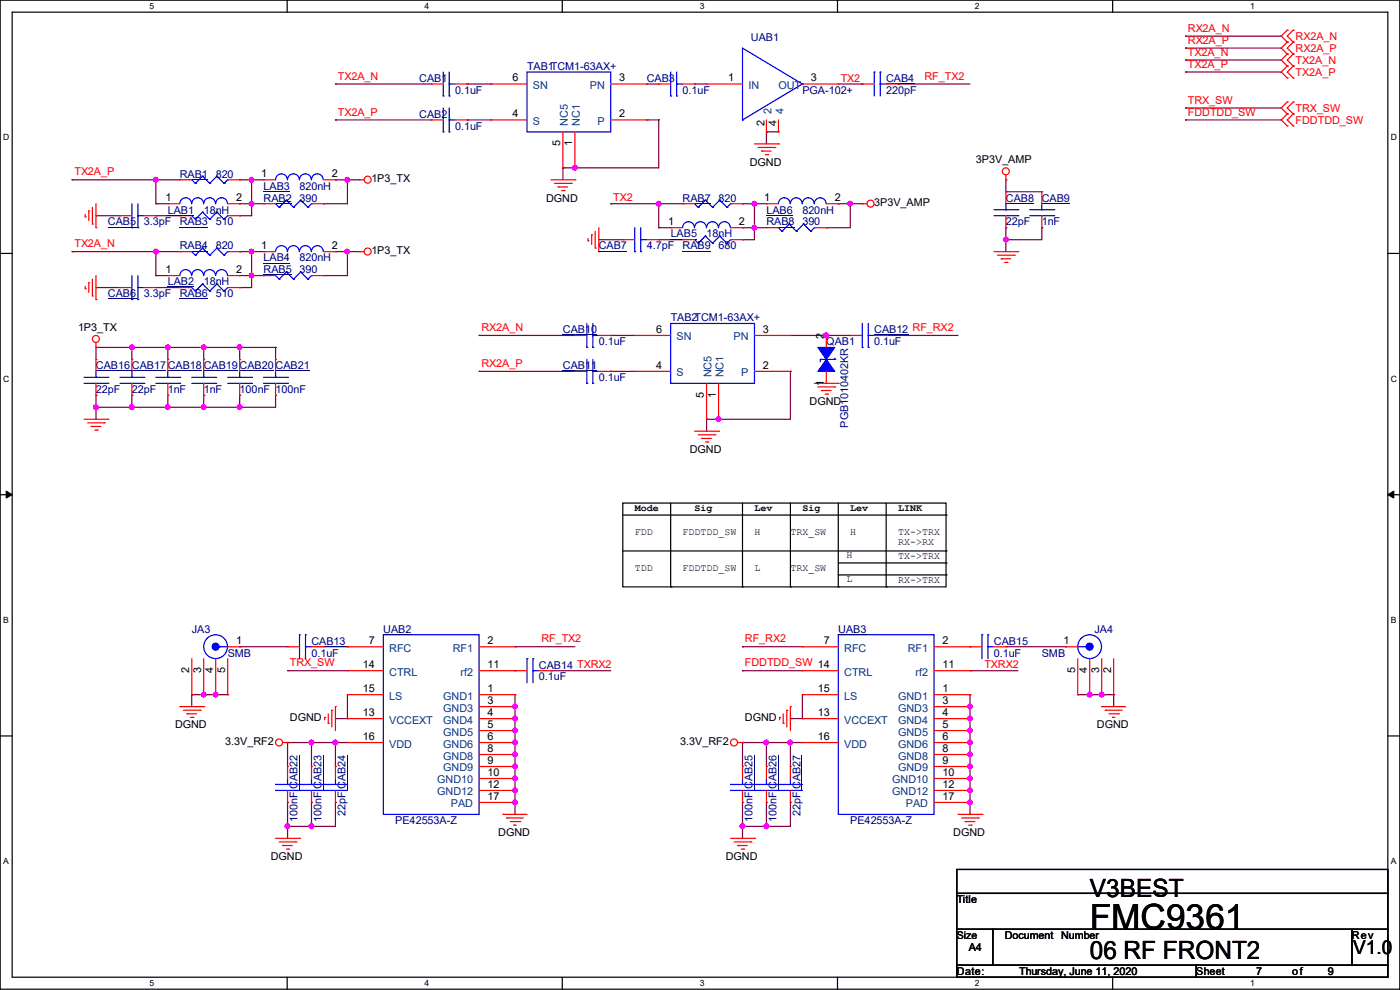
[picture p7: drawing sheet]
<svg xmlns="http://www.w3.org/2000/svg" width="297mm" height="210mm" viewBox="0 0 297 210" stroke-linecap="round" stroke-linejoin="round" font-family="sans-serif">
<defs><g id="words">
<text font-size="7.4" x="231.2" y="197.1">FMC9361</text>
<g font-size="5.3">
<text x="231.2" y="190.2">V3BEST</text>
<text x="231.2" y="203.5">06 RF FRONT2</text>
</g>
<text font-size="4.1" x="287.1" y="202.3">V1.0</text>
<g font-size="2.3" fill="#000080">
<text x="159.3" y="8.7">UAB1</text>
<text x="88.9" y="17.4">CAB1</text>
<text x="111.8" y="14.8">TAB1TCM1-63AX+</text>
<text x="137.2" y="17.4">CAB3</text>
<text x="188" y="17.4">CAB4</text>
<text x="96.6" y="19.9">0.1uF</text>
<text x="144.8" y="19.9">0.1uF</text>
<text x="170.2" y="19.9">PGA-102+</text>
<text x="188" y="19.9">220pF</text>
<text x="88.9" y="25">CAB2</text>
<text x="96.6" y="27.5">0.1uF</text>
<text x="38.1" y="37.7">RAB1</text>
<text x="45.8" y="37.7">820</text>
<text x="55.9" y="40.2">LAB3</text>
<text x="63.5" y="40.2">820nH</text>
<text x="22.9" y="47.8">CAB5</text>
<text x="30.5" y="47.8">3.3pF</text>
<text x="35.6" y="45.3">LAB1</text>
<text x="38.1" y="47.8">RAB3</text>
<text x="43.2" y="45.3">18nH</text>
<text x="45.8" y="47.8">510</text>
<text x="55.9" y="42.8">RAB2</text>
<text x="63.5" y="42.8">390</text>
<text x="144.8" y="42.8">RAB7</text>
<text x="152.4" y="42.8">820</text>
<text x="162.6" y="45.3">LAB6</text>
<text x="162.6" y="47.8">RAB8</text>
<text x="170.2" y="45.3">820nH</text>
<text x="170.2" y="47.8">390</text>
<text x="213.4" y="42.8">CAB8</text>
<text x="213.4" y="47.8">22pF</text>
<text x="221" y="42.8">CAB9</text>
<text x="221" y="47.8">1nF</text>
<text x="38.1" y="52.9">RAB4</text>
<text x="45.8" y="52.9">820</text>
<text x="127" y="52.9">CAB7</text>
<text x="137.2" y="52.9">4.7pF</text>
<text x="142.3" y="50.4">LAB5</text>
<text x="144.8" y="52.9">RAB9</text>
<text x="149.9" y="50.4">18nH</text>
<text x="152.4" y="52.9">680</text>
<text x="55.9" y="55.5">LAB4</text>
<text x="55.9" y="58">RAB5</text>
<text x="63.5" y="55.5">820nH</text>
<text x="63.5" y="58">390</text>
<text x="22.9" y="63.1">CAB6</text>
<text x="30.5" y="63.1">3.3pF</text>
<text x="35.6" y="60.5">LAB2</text>
<text x="38.1" y="63.1">RAB6</text>
<text x="43.2" y="60.5">18nH</text>
<text x="45.8" y="63.1">510</text>
<text x="119.4" y="70.7">CAB10</text>
<text x="142.3" y="68.2">TAB2TCM1-63AX+</text>
<text x="185.5" y="70.7">CAB12 RF_RX2</text>
<text x="127" y="73.2">0.1uF</text>
<text x="175.3" y="73.2">QAB1</text>
<text x="185.5" y="73.2">0.1uF</text>
<text x="20.4" y="78.3">CAB16</text>
<text x="20.4" y="83.4">22pF</text>
<text x="28" y="78.3">CAB17</text>
<text x="28" y="83.4">22pF</text>
<text x="35.6" y="78.3">CAB18</text>
<text x="35.6" y="83.4">1nF</text>
<text x="43.2" y="78.3">CAB19</text>
<text x="43.2" y="83.4">1nF</text>
<text x="50.8" y="78.3">CAB20</text>
<text x="50.8" y="83.4">100nF</text>
<text x="58.5" y="78.3">CAB21</text>
<text x="58.5" y="83.4">100nF</text>
<text x="119.4" y="78.3">CAB11</text>
<text x="127" y="80.9">0.1uF</text>
<text x="180" y="90.7" transform="rotate(-90 180 90.7)">PGB1010402KR</text>
<text x="40.7" y="134.2">JA3</text>
<text x="66.1" y="136.7">CAB13</text>
<text x="81.3" y="134.2">UAB2</text>
<text x="177.8" y="134.2">UAB3</text>
<text x="210.9" y="136.7">CAB15</text>
<text x="232.2" y="134.2">JA4</text>
<text x="48.3" y="139.3">SMB</text>
<text x="66.1" y="139.3">0.1uF</text>
<text x="114.3" y="141.8">CAB14 TXRX2</text>
<text x="210.9" y="139.3">0.1uF</text>
<text x="221" y="139.3">SMB</text>
<text x="114.3" y="144.4">0.1uF</text>
<text x="63.1" y="167.4" transform="rotate(-90 63.1 167.4)">CAB22</text>
<text x="68.2" y="167.4" transform="rotate(-90 68.2 167.4)">CAB23</text>
<text x="73.3" y="167.4" transform="rotate(-90 73.3 167.4)">CAB24</text>
<text x="159.6" y="167.4" transform="rotate(-90 159.6 167.4)">CAB25</text>
<text x="164.7" y="167.4" transform="rotate(-90 164.7 167.4)">CAB26</text>
<text x="169.8" y="167.4" transform="rotate(-90 169.8 167.4)">CAB27</text>
<text x="73.3" y="173" transform="rotate(-90 73.3 173)">22pF</text>
<text x="169.8" y="173" transform="rotate(-90 169.8 173)">22pF</text>
<text x="63.1" y="174.3" transform="rotate(-90 63.1 174.3)">100nF</text>
<text x="68.2" y="174.3" transform="rotate(-90 68.2 174.3)">100nF</text>
<text x="83.9" y="174.8">PE42553A-Z</text>
<text x="159.6" y="174.3" transform="rotate(-90 159.6 174.3)">100nF</text>
<text x="164.7" y="174.3" transform="rotate(-90 164.7 174.3)">100nF</text>
<text x="180.4" y="174.8">PE42553A-Z</text>
</g>
<g font-size="2.3" fill="#f00">
<text x="252" y="6.7">RX2A_N</text>
<text x="252" y="9.3">RX2A_P</text>
<text x="252" y="11.8">TX2A_N</text>
<text x="274.9" y="8.5">RX2A_N</text>
<text x="274.9" y="11">RX2A_P</text>
<text x="71.7" y="16.9">TX2A_N</text>
<text x="178.4" y="17.3">TX2</text>
<text x="196.1" y="16.9">RF_TX2</text>
<text x="252" y="14.4">TX2A_P</text>
<text x="274.9" y="13.5">TX2A_N</text>
<text x="274.9" y="16.1">TX2A_P</text>
<text x="252" y="22">TRX_SW</text>
<text x="274.9" y="23.7">TRX_SW</text>
<text x="71.7" y="24.5">TX2A_P</text>
<text x="252" y="24.5">FDDTDD_SW</text>
<text x="274.9" y="26.2">FDDTDD_SW</text>
<text x="15.8" y="37.2">TX2A_P</text>
<text x="130.1" y="42.7">TX2</text>
<text x="15.8" y="52.5">TX2A_N</text>
<text x="102.2" y="70.2">RX2A_N</text>
<text x="102.2" y="77.9">RX2A_P</text>
<text x="114.9" y="136.3">RF_TX2</text>
<text x="158" y="136.3">RF_RX2</text>
<text x="61.5" y="141.4">TRX_SW</text>
<text x="158" y="141.4">FDDTDD_SW 14</text>
<text x="208.8" y="141.8">TXRX2</text>
</g>
<g font-size="2.3">
<text x="108.8" y="17.3">6</text>
<text x="131.4" y="17.3">3</text>
<text x="154.5" y="17.3">1</text>
<text x="172" y="17.3">3</text>
<text x="108.8" y="24.9">4</text>
<text x="131.4" y="24.9">2</text>
<text x="162.2" y="26.7" transform="rotate(-90 162.2 26.7)">2</text>
<text x="164.7" y="26.7" transform="rotate(-90 164.7 26.7)">4</text>
<text x="118.9" y="31" transform="rotate(-90 118.9 31)">5</text>
<text x="121.4" y="31" transform="rotate(-90 121.4 31)">1</text>
<text x="159" y="35.1">DGND</text>
<text x="207.1" y="34.6">3P3V_AMP</text>
<text x="55.4" y="37.6">1</text>
<text x="70.4" y="37.6">2</text>
<text x="78.8" y="38.7">1P3_TX</text>
<text x="35.1" y="42.7">1</text>
<text x="50.1" y="42.7">2</text>
<text x="115.9" y="42.8">DGND</text>
<text x="141.8" y="47.8">1</text>
<text x="156.8" y="47.8">2</text>
<text x="162.1" y="42.7">1</text>
<text x="177.1" y="42.7">2</text>
<text x="185.5" y="43.8">3P3V_AMP</text>
<text x="55.4" y="52.8">1</text>
<text x="70.4" y="52.8">2</text>
<text x="78.8" y="53.9">1P3_TX</text>
<text x="35.1" y="57.9">1</text>
<text x="50.1" y="57.9">2</text>
<text x="16.6" y="70.2">1P3_TX</text>
<text x="139.2" y="70.6">6</text>
<text x="161.8" y="70.6">3</text>
<text x="174.8" y="71.9" transform="rotate(-90 174.8 71.9)">2</text>
<text x="139.2" y="78.2">4</text>
<text x="161.8" y="78.2">2</text>
<text x="174.8" y="81.8" transform="rotate(-90 174.8 81.8)">1</text>
<text x="149.4" y="84.4" transform="rotate(-90 149.4 84.4)">5</text>
<text x="151.9" y="84.4" transform="rotate(-90 151.9 84.4)">1</text>
<text x="171.7" y="85.9">DGND</text>
<text x="146.3" y="96.1">DGND</text>
<text x="50.1" y="136.7">1</text>
<text x="78.3" y="136.7">7</text>
<text x="103.4" y="136.7">2</text>
<text x="174.8" y="136.7">7</text>
<text x="199.9" y="136.7">2</text>
<text x="225.6" y="136.7">1</text>
<text x="40.1" y="142.8" transform="rotate(-90 40.1 142.8)">2</text>
<text x="42.7" y="142.8" transform="rotate(-90 42.7 142.8)">3</text>
<text x="45.2" y="142.8" transform="rotate(-90 45.2 142.8)">4</text>
<text x="47.8" y="142.8" transform="rotate(-90 47.8 142.8)">5</text>
<text x="77" y="141.7">14</text>
<text x="103.4" y="141.7">11</text>
<text x="199.9" y="141.7">11</text>
<text x="228.1" y="142.8" transform="rotate(-90 228.1 142.8)">5</text>
<text x="230.6" y="142.8" transform="rotate(-90 230.6 142.8)">4</text>
<text x="233.2" y="142.8" transform="rotate(-90 233.2 142.8)">3</text>
<text x="235.7" y="142.8" transform="rotate(-90 235.7 142.8)">2</text>
<text x="77" y="146.8">15</text>
<text x="103.4" y="146.8">1</text>
<text x="103.4" y="149.4">3</text>
<text x="173.5" y="146.8">15</text>
<text x="199.9" y="146.8">1</text>
<text x="199.9" y="149.4">3</text>
<text x="37.1" y="154.5">DGND</text>
<text x="61.5" y="153">DGND</text>
<text x="77" y="151.9">13</text>
<text x="103.4" y="151.9">4</text>
<text x="103.4" y="154.4">5</text>
<text x="158" y="153">DGND</text>
<text x="173.5" y="151.9">13</text>
<text x="199.9" y="151.9">4</text>
<text x="199.9" y="154.4">5</text>
<text x="232.7" y="154.5">DGND</text>
<text x="47.8" y="158.1">3.3V_RF2</text>
<text x="77" y="157">16</text>
<text x="103.4" y="157">6</text>
<text x="103.4" y="159.5">8</text>
<text x="144.3" y="158.1">3.3V_RF2</text>
<text x="173.5" y="157">16</text>
<text x="199.9" y="157">6</text>
<text x="199.9" y="159.5">8</text>
<text x="103.4" y="162.1">9</text>
<text x="103.4" y="164.6">10</text>
<text x="103.4" y="167.1">12</text>
<text x="199.9" y="162.1">9</text>
<text x="199.9" y="164.6">10</text>
<text x="199.9" y="167.1">12</text>
<text x="103.4" y="169.7">17</text>
<text x="199.9" y="169.7">17</text>
<text x="105.7" y="177.4">DGND</text>
<text x="202.2" y="177.4">DGND</text>
<text x="57.4" y="182.5">DGND</text>
<text x="154" y="182.5">DGND</text>
<text x="203" y="191.6">Title</text>
<text x="205.5" y="201.8">A4</text>
<text x="213.1" y="199.2">Document</text>
<text x="225.1" y="199.2">Number</text>
<text x="286.8" y="199.2">Rev</text>
<text x="203" y="206.8">Date:</text>
<text x="216.2" y="206.8">Thursday, June 11, 2020</text>
<text x="253.8" y="206.8">Sheet</text>
<text x="266.5" y="206.8">7</text>
<text x="274.1" y="206.8">of</text>
<text x="281.7" y="206.8">9</text>
</g>
<g font-size="2.3" fill="#004080">
<text x="113.1" y="18.9">SN</text>
<text x="125.1" y="18.9">PN</text>
<text x="158.8" y="18.9">IN</text>
<text x="165.1" y="18.9">OUT</text>
<text x="113.1" y="26.5">S</text>
<text x="120.5" y="26.7" transform="rotate(-90 120.5 26.7)">NC5</text>
<text x="123" y="26.7" transform="rotate(-90 123 26.7)">NC1</text>
<text x="126.8" y="26.5">P</text>
<text x="163.7" y="24.2" transform="rotate(-90 163.7 24.2)">2</text>
<text x="166.2" y="24.2" transform="rotate(-90 166.2 24.2)">4</text>
<text x="143.6" y="72.2">SN</text>
<text x="155.6" y="72.2">PN</text>
<text x="143.6" y="79.8">S</text>
<text x="151" y="80.1" transform="rotate(-90 151 80.1)">NC5</text>
<text x="153.5" y="80.1" transform="rotate(-90 153.5 80.1)">NC1</text>
<text x="157.3" y="79.8">P</text>
<text x="82.6" y="138.3">RFC</text>
<text x="82.6" y="143.3">CTRL</text>
<text x="96.1" y="138.3">RF1</text>
<text x="97.7" y="143.3">rf2</text>
<text x="179.1" y="138.3">RFC</text>
<text x="179.1" y="143.3">CTRL</text>
<text x="192.6" y="138.3">RF1</text>
<text x="194.2" y="143.3">rf2</text>
<text x="82.6" y="148.4">LS</text>
<text x="94" y="148.4">GND1</text>
<text x="179.1" y="148.4">LS</text>
<text x="190.5" y="148.4">GND1</text>
<text x="82.6" y="153.5">VCCEXT</text>
<text x="94" y="151">GND3</text>
<text x="94" y="153.5">GND4</text>
<text x="179.1" y="153.5">VCCEXT</text>
<text x="190.5" y="151">GND3</text>
<text x="190.5" y="153.5">GND4</text>
<text x="82.6" y="158.6">VDD</text>
<text x="94" y="156">GND5</text>
<text x="94" y="158.6">GND6</text>
<text x="94" y="161.1">GND8</text>
<text x="179.1" y="158.6">VDD</text>
<text x="190.5" y="156">GND5</text>
<text x="190.5" y="158.6">GND6</text>
<text x="190.5" y="161.1">GND8</text>
<text x="92.8" y="166.2">GND10</text>
<text x="94" y="163.7">GND9</text>
<text x="189.3" y="166.2">GND10</text>
<text x="190.5" y="163.7">GND9</text>
<text x="92.8" y="168.7">GND12</text>
<text x="95.7" y="171.3">PAD</text>
<text x="189.3" y="168.7">GND12</text>
<text x="192.2" y="171.3">PAD</text>
</g>
<text font-size="2.2" x="203" y="199.2">Size</text>
<g font-size="2.1">
<text x="134.7" y="113.5">FDD</text>
<text x="134.7" y="108.5">Mode</text>
<text x="144.8" y="113.5">FDDTDD_SW</text>
<text x="147.4" y="108.5">Sig</text>
<text x="160.1" y="108.5">Lev</text>
<text x="160.1" y="113.5">H</text>
<text x="167.7" y="113.5">TRX_SW</text>
<text x="170.2" y="108.5">Sig</text>
<text x="180.4" y="108.5">Lev</text>
<text x="180.4" y="113.5">H</text>
<text x="190.5" y="108.5">LINK</text>
<text x="190.5" y="113.5">TX-&gt;TRX</text>
<text x="179.6" y="118.3">H</text>
<text x="190.5" y="115.6">RX-&gt;RX</text>
<text x="190.5" y="118.5">TX-&gt;TRX</text>
<text x="134.7" y="121.1">TDD</text>
<text x="144.8" y="121.1">FDDTDD_SW</text>
<text x="160.1" y="121.1">L</text>
<text x="167.7" y="121.1">TRX_SW</text>
<text x="179.6" y="123.4">L</text>
<text x="190.5" y="123.6">RX-&gt;TRX</text>
</g>
<g font-size="1.8">
<text x="31.7" y="1.9">5</text>
<text x="90.1" y="1.9">4</text>
<text x="148.5" y="1.9">3</text>
<text x="206.8" y="1.9">2</text>
<text x="265.2" y="1.9">1</text>
<text x=".7" y="29.8">D</text>
<text x="295.1" y="29.8">D</text>
<text x=".7" y="80.9">C</text>
<text x="295.1" y="80.9">C</text>
<text x=".7" y="132.1">B</text>
<text x="295.1" y="132.1">B</text>
<text x=".7" y="183.3">A</text>
<text x="295.1" y="183.3">A</text>
<text x="31.7" y="209.2">5</text>
<text x="90.1" y="209.2">4</text>
<text x="148.5" y="209.2">3</text>
<text x="206.8" y="209.2">2</text>
<text x="265.2" y="209.2">1</text>
</g>
</g></defs>
<path d="M0 0h297v209.8h-297zM2.6 2.6h291.8v204.7h-291.8z" fill="none" stroke="#000" stroke-width=".25"/>
<g fill="#fff">
<path d="M31.7 .3h1v2h-1z"/>
<path d="M31.7 207.6h1v1.9h-1z"/>
</g>
<path d="M60.9 0v2.6M60.9 207.3v2.5" fill="none" stroke="#000" stroke-width=".25"/>
<g fill="#fff">
<path d="M90.1 .3h1v2h-1z"/>
<path d="M90.1 207.6h1v1.9h-1z"/>
</g>
<path d="M119.3 0v2.6M119.3 207.3v2.5" fill="none" stroke="#000" stroke-width=".25"/>
<g fill="#fff">
<path d="M148.5 .3h.9v2h-.9z"/>
<path d="M148.5 207.6h.9v1.9h-.9z"/>
</g>
<path d="M177.7 0v2.6M177.7 207.3v2.5" fill="none" stroke="#000" stroke-width=".25"/>
<g fill="#fff">
<path d="M206.8 .3h1v2h-1z"/>
<path d="M206.8 207.6h1v1.9h-1z"/>
</g>
<path d="M236.1 0v2.6M236.1 207.3v2.5" fill="none" stroke="#000" stroke-width=".25"/>
<g fill="#fff">
<path d="M265.2 .3h1v2h-1z"/>
<path d="M265.2 207.6h1v1.9h-1z"/>
<path d="M.7 28.2h1.2v1.9h-1.2z"/>
<path d="M295.1 28.2h1.2v1.9h-1.2z"/>
<path d="M.7 79.3h1.2v2h-1.2z"/>
<path d="M295.1 79.3h1.2v2h-1.2z"/>
</g>
<path d="M0 53.8h2.6M294.4 53.8h2.6" fill="none" stroke="#000" stroke-width=".25"/>
<g fill="#fff">
<path d="M.7 130.5h1.2v2h-1.2z"/>
<path d="M295.1 130.5h1.1v2h-1.1z"/>
</g>
<path d="M0 104.9h2.6M294.4 104.9h2.6" fill="none" stroke="#000" stroke-width=".25"/>
<path d="M1.3 104.2l1.3 .7-1.3 .8zM294.4 104.9l1.3-.7v1.5z" fill="#000" stroke="#000" stroke-width=".21"/>
<g fill="#fff">
<path d="M.7 181.7h1.2v2h-1.2z"/>
<path d="M295.1 181.7h1.1v2h-1.1z"/>
</g>
<g fill="none" stroke="#000" stroke-width=".25">
<path d="M132.1 106.7h68.6v17.8h-68.6zM132.1 109.3h68.6M132.1 116.9h68.6M142.3 106.7v17.8M157.5 106.7v17.8M167.7 106.7v17.8M177.8 106.7v17.8M177.8 119.4h22.9M188 106.7v17.8M200.7 109.3h.1M200.7 116.9h.1M200.7 119.4h.1"/>
<path d="M142.3 124.5h.1M157.5 124.5h.1M167.7 124.5h.1M177.8 124.5h.1M177.8 122h22.9M188 124.5h.1M200.7 122h.1M0 156.1h2.6M294.4 156.1h2.6M203 184.4h91.4v5.1h-91.4zM203 189.5h91.4v7.6h-91.4zM203 197.1h7.6v7.7h-7.6z"/>
<path d="M210.6 197.1h76.2v7.7h-76.2zM286.8 197.1h7.6v7.7h-7.6zM203 204.8h50.8v2.5h-50.8zM253.8 204.8h40.6v2.5h-40.6z"/>
</g>
<g fill="none" stroke="#800040" stroke-width=".25">
<path d="M71.2 17.8h.1M71.2 17.8h20.3M99.1 17.8h.1M99.1 17.8h5.1M137.2 17.8h.1M137.2 17.8h2.5M147.4 17.8h.1M147.4 17.8h2.5M177.8 17.8h5.1M182.9 17.8h.1M190.5 17.8h.1M190.5 17.8h15.3"/>
<path d="M251.5 7.7h.1M251.5 10.2h.1M251.5 12.7h.1M251.5 15.3h.1M251.5 7.7h20.3M251.5 10.2h20.3M251.5 12.7h20.3M251.5 15.3h20.3M15.3 38.1h.1M15.3 38.1h22.8M33.1 38.1h.1M33.1 38.1v5.1"/>
<path d="M50.8 38.1h.1M50.8 38.1h5.1M53.4 38.1h.1M53.4 38.1v7.7h-2.6M71.2 25.4h.1M71.2 38.1h.1M71.2 25.4h20.3M71.2 38.1h5M73.7 38.1h.1M73.7 38.1v5.1h-5.1M99.1 25.4h.1M99.1 25.4h5.1"/>
<path d="M119.4 35.6h.1M119.4 35.6v2.5M122 35.6h.1M137.2 25.4h.1M137.2 25.4h2.5M139.7 25.4h.1M139.7 25.4v10.2h-20.3M162.6 28h.1M162.6 28h2.5M162.6 28v2.5M213.4 38.1h.1M213.4 38.1v2.6"/>
<path d="M251.5 22.9h.1M251.5 25.4h.1M251.5 22.9h20.3M251.5 25.4h20.3M15.3 53.4h.1M15.3 53.4h22.8M20.4 45.8h.1M20.4 45.8h5M33.1 43.2h.1M33.1 45.8h.1M33.1 53.4h.1M33.1 58.5h.1"/>
<path d="M33.1 43.2h2.5M33.1 53.4v5.1M33.1 45.8h5M33.1 58.5h2.5M50.8 43.2h.1M50.8 45.8h.1M50.8 53.4h.1M50.8 58.5h.1M50.8 53.4h5.1M50.8 43.2h5.1M50.8 58.5h5.1M53.4 43.2h.1"/>
<path d="M53.4 53.4h.1M53.4 58.5h.1M53.4 53.4v7.6h-2.6M68.6 43.2h.1M68.6 58.5h.1M71.2 53.4h.1M71.2 53.4h5M73.7 53.4h.1M73.7 53.4v5.1h-5.1M127 50.8h.1M127 50.8h5.1M129.6 43.2h.1"/>
<path d="M129.6 43.2h15.2M139.7 48.3h.1M139.7 50.8h.1M139.7 43.2h.1M139.7 43.2v5.1M139.7 50.8h5.1M139.7 48.3h2.6M157.5 43.2h.1M157.5 48.3h.1M157.5 50.8h.1M157.5 43.2h5.1M157.5 48.3h5.1"/>
<path d="M160.1 43.2h.1M160.1 48.3h.1M160.1 43.2v7.6h-2.6M175.3 48.3h.1M177.8 43.2h.1M177.8 43.2h5.1M180.4 43.2h.1M180.4 43.2v5.1h-5.1M213.4 48.3h.1M213.4 40.7h.1M213.4 50.8h.1M213.4 48.3v5.1"/>
<path d="M213.4 40.7h7.6M221 48.3h.1M221 48.3v2.5h-7.6M20.4 73.7h.1M20.4 61h.1M20.4 73.7h38.1M20.4 73.7v2.5M20.4 61h5M28 73.7h.1M28 73.7v2.5M33.1 61h.1M33.1 61h5"/>
<path d="M35.6 73.7h.1M35.6 73.7v2.5M43.2 73.7h.1M43.2 73.7v2.5M50.8 73.7h.1M50.8 61h.1M50.8 73.7v2.5M58.5 73.7h.1M58.5 73.7v2.5M101.6 71.2h.1M101.6 78.8h.1M101.6 71.2h20.4"/>
<path d="M101.6 78.8h20.4M129.6 71.2h.1M129.6 78.8h.1M129.6 71.2h5.1M129.6 78.8h5.1M167.7 71.2h.1M167.7 78.8h.1M167.7 71.2h12.7M167.7 78.8v10.1h-17.8M175.3 71.2h.1M188 71.2h.1M188 71.2h15.2"/>
<path d="M20.4 86.4h.1M20.4 83.9h.1M20.4 83.9v5M28 83.9h.1M28 86.4h.1M28 83.9v2.5M35.6 83.9h.1M35.6 86.4h.1M35.6 83.9v2.5M43.2 83.9h.1M43.2 86.4h.1M43.2 83.9v2.5"/>
<path d="M50.8 83.9h.1M50.8 86.4h.1M50.8 83.9v2.5M58.5 83.9h.1M58.5 83.9v2.5h-38.1M149.9 88.9h.1M149.9 88.9v2.6M152.4 88.9h.1M50.8 137.2h.1M50.8 137.2h10.2M68.6 137.2h5.1M73.7 137.2h.1"/>
<path d="M109.3 137.2h.1M109.3 137.2h12.7M157.5 137.2h.1M157.5 137.2h12.7M213.4 137.2h12.7M226.1 137.2h.1M40.7 147.4h.1M40.7 147.4v2.5M40.7 147.4h7.6M43.2 147.4h.1M45.8 147.4h.1M48.3 147.4h.1"/>
<path d="M61 142.3h.1M61 157.5h.1M61 142.3h12.7M61 157.5h12.7M61 157.5v5.1M66.1 157.5h.1M66.1 157.5v5.1M71.2 157.5h.1M71.2 152.4h.1M71.2 157.5v5.1M71.2 152.4h2.5M73.7 152.4h.1"/>
<path d="M73.7 147.4v5M109.3 149.9h.1M109.3 152.4h.1M109.3 155h.1M109.3 157.5h.1M109.3 147.4v25.4M116.9 142.3h.1M116.9 142.3h12.7M157.5 142.3h.1M157.5 157.5h.1M157.5 142.3h12.7M157.5 157.5h12.7"/>
<path d="M157.5 157.5v5.1M162.6 157.5h.1M162.6 157.5v5.1M167.7 157.5h.1M167.7 152.4h.1M167.7 157.5v5.1M167.7 152.4h2.5M170.2 152.4h.1M170.2 147.4v5M205.8 149.9h.1M205.8 152.4h.1M205.8 155h.1"/>
<path d="M205.8 157.5h.1M205.8 142.3h.1M205.8 142.3h10.1M205.8 147.4v25.4M228.6 147.4h.1M228.6 147.4h7.7M231.2 147.4h.1M233.7 147.4h.1M236.3 147.4h.1M236.3 147.4v2.5M61 175.3h.1M61 170.2h.1"/>
<path d="M61 170.2v7.6M66.1 170.2h.1M66.1 175.3h.1M66.1 170.2v5.1M71.2 170.2h.1M71.2 170.2v5.1h-10.2M109.3 160.1h.1M109.3 162.6h.1M109.3 165.1h.1M109.3 167.7h.1M109.3 170.2h.1M109.3 172.8h.1"/>
<path d="M157.5 175.3h.1M157.5 170.2h.1M157.5 170.2v7.6M162.6 170.2h.1M162.6 175.3h.1M162.6 170.2v5.1M167.7 170.2h.1M167.7 170.2v5.1h-10.2M205.8 160.1h.1M205.8 162.6h.1M205.8 165.1h.1M205.8 167.7h.1"/>
<path d="M205.8 170.2h.1M205.8 172.8h.1"/>
</g>
<g fill="#f0f" stroke="#f0f" stroke-width=".25">
<circle cx="28" cy="86.4" r=".49"/>
<circle cx="20.3" cy="86.4" r=".49"/>
<circle cx="121.9" cy="35.6" r=".49"/>
<circle cx="28" cy="73.7" r=".49"/>
<circle cx="50.8" cy="73.7" r=".49"/>
<circle cx="43.2" cy="73.7" r=".49"/>
<circle cx="35.6" cy="73.7" r=".49"/>
<circle cx="43.2" cy="86.4" r=".49"/>
<circle cx="35.6" cy="86.4" r=".49"/>
<circle cx="50.8" cy="86.4" r=".49"/>
<circle cx="213.4" cy="50.8" r=".49"/>
<circle cx="175.3" cy="71.1" r=".49"/>
<circle cx="152.4" cy="88.9" r=".49"/>
<circle cx="33" cy="38.1" r=".49"/>
<circle cx="53.4" cy="43.2" r=".49"/>
<circle cx="53.4" cy="38.1" r=".49"/>
<circle cx="73.7" cy="38.1" r=".49"/>
<circle cx="33" cy="53.4" r=".49"/>
<circle cx="53.4" cy="58.4" r=".49"/>
<circle cx="53.4" cy="53.4" r=".49"/>
<circle cx="73.7" cy="53.4" r=".49"/>
<circle cx="160" cy="43.2" r=".49"/>
<circle cx="180.4" cy="43.2" r=".49"/>
<circle cx="160" cy="48.3" r=".49"/>
<circle cx="139.7" cy="43.2" r=".49"/>
<circle cx="43.2" cy="147.3" r=".49"/>
<circle cx="45.7" cy="147.3" r=".49"/>
<circle cx="162.6" cy="157.5" r=".49"/>
<circle cx="167.7" cy="157.5" r=".49"/>
<circle cx="205.8" cy="149.9" r=".49"/>
<circle cx="205.8" cy="152.4" r=".49"/>
<circle cx="205.8" cy="155" r=".49"/>
<circle cx="205.8" cy="157.5" r=".49"/>
<circle cx="205.8" cy="160" r=".49"/>
<circle cx="205.8" cy="162.6" r=".49"/>
<circle cx="157.5" cy="175.3" r=".49"/>
<circle cx="162.6" cy="175.3" r=".49"/>
<circle cx="109.2" cy="149.9" r=".49"/>
<circle cx="109.2" cy="152.4" r=".49"/>
<circle cx="109.2" cy="155" r=".49"/>
<circle cx="109.2" cy="157.5" r=".49"/>
<circle cx="109.2" cy="160" r=".49"/>
<circle cx="109.2" cy="162.6" r=".49"/>
<circle cx="109.2" cy="165.1" r=".49"/>
<circle cx="109.2" cy="167.7" r=".49"/>
<circle cx="109.2" cy="170.2" r=".49"/>
<circle cx="66.1" cy="157.5" r=".49"/>
<circle cx="71.1" cy="157.5" r=".49"/>
<circle cx="66.1" cy="175.3" r=".49"/>
<circle cx="61" cy="175.3" r=".49"/>
<circle cx="205.8" cy="165.1" r=".49"/>
<circle cx="205.8" cy="167.7" r=".49"/>
<circle cx="205.8" cy="170.2" r=".49"/>
<circle cx="233.7" cy="147.3" r=".49"/>
<circle cx="231.2" cy="147.3" r=".49"/>
</g>
<g fill="none" stroke="#f00" stroke-width=".25">
<path d="M91.5 17.8h.1M91.5 17.8h2.5M96.6 17.8h2.5M99.1 17.8h.1M104.2 17.8h.1M104.2 17.8h7.6M129.6 17.8h7.6M137.2 17.8h.1M139.7 17.8h.1M139.7 17.8h2.6M144.8 17.8h2.6M147.4 17.8h.1"/>
<path d="M149.9 17.8h.1M149.9 17.8h7.6M170.2 17.8h7.6M177.8 17.8h.1M182.9 17.8h.1M182.9 17.8h2.6M188 17.8h2.5M190.5 17.8h.1M273.1 6.4h.1M273.1 8.9h.1M273.1 11.5h.1M273.1 14h.1"/>
<path d="M273.1 16.6h.1M273.1 6.4l-1.3 1.3 1.3 1.2M273.1 8.9l-1.3 1.3 1.3 1.3M273.1 11.5l-1.3 1.2 1.3 1.3M273.1 14l-1.3 1.3 1.3 1.3M274.4 8.9h.1M274.4 6.4h.1M274.4 11.5h.1M274.4 14h.1M274.4 16.6h.1M274.4 6.4l-1.3 1.3 1.3 1.2M274.4 8.9l-1.3 1.3 1.3 1.3"/>
<path d="M274.4 11.5l-1.3 1.2 1.3 1.3M274.4 14l-1.3 1.3 1.3 1.3M38.1 38.1h.1M38.1 38.1h2.6M48.3 38.1h2.5M50.8 38.1h.1M55.9 38.1h.1M55.9 38.1h2.6M68.6 38.1h2.6M71.2 38.1h.1M76.2 38.1h.1M76.2 38.1h1.1"/>
<path d="M91.5 25.4h.1M91.5 25.4h2.5M96.6 25.4h2.5M99.1 25.4h.1M104.2 25.4h.1M104.2 25.4h7.6M116.9 38.1h5.1M117.6 38.9h3.6M118.4 39.7h.1M118.4 39.7h2M119.4 35.6h.1M119.4 28v7.6"/>
<path d="M121.2 38.9h.1M122 38.1h.1M122 35.6h.1M122 28v7.6M129.6 25.4h7.6M137.2 25.4h.1M160.1 30.5h5M160.8 31.3h3.6M161.6 32h.1M161.6 32h2M162.3 32.8h.6M162.6 28h.1"/>
<path d="M162.6 25.4v2.6M162.9 32.8h.1M164.4 31.3h.1M165.1 30.5h.1M165.1 28h.1M165.1 25.4v2.6M213.4 38.1h.1M213.4 37.1v1M273.1 21.6h.1M273.1 24.2h.1M273.1 26.7h.1M273.1 21.6l-1.3 1.3 1.3 1.3"/>
<path d="M273.1 24.2l-1.3 1.2 1.3 1.3M274.4 24.2h.1M274.4 21.6h.1M274.4 26.7h.1M274.4 21.6l-1.3 1.3 1.3 1.3M274.4 24.2l-1.3 1.2 1.3 1.3M18.1 46h.1M18.1 45.5v.5M18.8 44.7h.1M18.8 60h.1M18.8 44.7v2.1M18.8 60v2"/>
<path d="M19.6 47.5h.1M19.6 44v3.5M19.6 59.2v3.6M20.4 48.3h.1M20.4 43.2v5.1M20.4 58.5v5M25.4 45.8h.1M25.4 45.8h2.6M30.5 45.8h2.6M33.1 45.8h.1M35.6 43.2h.1M35.6 58.5h.1"/>
<path d="M35.6 43.2h2.5M35.6 58.5h2.5M38.1 53.4h.1M38.1 45.8h.1M38.1 53.4h2.6M38.1 45.8h2.6M48.3 53.4h2.5M48.3 43.2h2.5M48.3 45.8h2.5M48.3 58.5h2.5M50.8 53.4h.1M50.8 45.8h.1"/>
<path d="M50.8 43.2h.1M50.8 58.5h.1M55.9 53.4h.1M55.9 58.5h.1M55.9 43.2h.1M55.9 53.4h2.6M55.9 43.2h2.6M55.9 58.5h2.6M66.1 43.2h2.5M66.1 58.5h2.5M68.6 58.5h.1M68.6 43.2h.1"/>
<path d="M68.6 53.4h2.6M71.2 53.4h.1M76.2 53.4h.1M76.2 53.4h1.1M119.2 40.4h.5M119.7 40.4h.1M124.8 51.1h.1M124.8 50.6v.5M125.5 49.8h.1M125.5 49.8v2.1M126.3 52.6h.1M126.3 49.1v3.5"/>
<path d="M127 53.4h.1M127 48.3v5.1M132.1 50.8h.1M132.1 50.8h2.6M137.2 50.8h2.5M139.7 50.8h.1M142.3 48.3h.1M142.3 48.3h2.5M144.8 43.2h.1M144.8 50.8h.1M144.8 43.2h2.6M144.8 50.8h2.6"/>
<path d="M155 43.2h2.5M155 48.3h2.5M155 50.8h2.5M157.5 48.3h.1M157.5 43.2h.1M157.5 50.8h.1M162.6 43.2h.1M162.6 48.3h.1M162.6 43.2h2.5M162.6 48.3h2.5M172.8 48.3h2.5M175.3 48.3h.1"/>
<path d="M175.3 43.2h2.5M177.8 43.2h.1M182.9 43.2h.1M182.9 43.2h1M210.9 53.4h5M211.6 54.1h3.6M212.4 54.9h.1M212.4 54.9h2M213.1 55.7h.6M213.4 48.3h.1M213.4 40.7h.1M213.4 40.7v2.5"/>
<path d="M213.4 45.8v2.5M213.7 55.7h.1M215.2 54.1h.1M215.9 53.4h.1M221 48.3h.1M221 40.7h.1M221 40.7v2.5M221 45.8v2.5M18.1 61.3h.1M18.1 60.7v.6M19.6 62.8h.1M20.4 73.7h.1"/>
<path d="M20.4 63.5h.1M20.4 76.2h.1M20.4 72.7v1M20.4 76.2v2.6M25.4 61h.1M25.4 61h2.6M28 76.2h.1M28 76.2v2.6M30.5 61h2.6M33.1 61h.1M35.6 76.2h.1M35.6 76.2v2.6"/>
<path d="M38.1 61h.1M38.1 61h2.6M43.2 76.2h.1M43.2 76.2v2.6M48.3 61h2.5M50.8 76.2h.1M50.8 61h.1M50.8 76.2v2.6M58.5 76.2h.1M58.5 76.2v2.6M122 71.2h.1M122 78.8h.1"/>
<path d="M122 71.2h2.5M122 78.8h2.5M127 71.2h2.6M127 78.8h2.6M129.6 71.2h.1M129.6 78.8h.1M134.7 78.8h.1M134.7 71.2h.1M134.7 71.2h7.6M134.7 78.8h7.6M160.1 71.2h7.6M160.1 78.8h7.6"/>
<path d="M167.7 78.8h.1M167.7 71.2h.1M175.3 71.2h.1M175.3 71.2v2.5M175.3 78.8v2.5M180.4 71.2h.1M180.4 71.2h2.5M185.5 71.2h2.5M188 71.2h.1M17.8 88.9h5.1M18.6 89.7h3.5M19.3 90.5h.1"/>
<path d="M19.3 90.5h2.1M20.1 91.2h.5M20.4 83.9h.1M20.4 81.3v2.6M20.6 91.2h.1M22.1 89.7h.1M22.9 88.9h.1M28 83.9h.1M28 81.3v2.6M35.6 83.9h.1M35.6 81.3v2.6M43.2 83.9h.1"/>
<path d="M43.2 81.3v2.6M50.8 83.9h.1M50.8 81.3v2.6M58.5 83.9h.1M58.5 81.3v2.6M147.4 91.5h5M148.1 92.2h3.6M148.9 93h.1M148.9 93h2M149.6 93.8h.6M149.9 88.9h.1M149.9 81.3v7.6"/>
<path d="M150.2 93.8h.1M151.7 92.2h.1M152.4 91.5h.1M152.4 88.9h.1M152.4 81.3v7.6M172.8 81.3h5M173.5 82.1h3.6M174.3 82.8h.1M174.3 82.8h2M175 83.6h.6M175.3 81.3h.1M175.6 83.6h.1"/>
<path d="M177.1 82.1h.1M177.8 81.3h.1M40.7 139.7v7.7M43.2 139.7v7.7M45.8 139.7v7.7M48.3 137.2h2.5M48.3 139.7v7.7M50.8 137.2h.1M61 137.2h.1M61 137.2h2.5M66.1 137.2h2.5M68.6 137.2h.1"/>
<path d="M73.7 137.2h.1M73.7 137.2h7.6M101.6 137.2h7.7M109.3 137.2h.1M170.2 137.2h.1M170.2 137.2h7.6M198.2 137.2h10.1M205.8 137.2h.1M210.9 137.2h2.5M213.4 137.2h.1M226.1 137.2h.1M226.1 137.2h2.5"/>
<path d="M228.6 139.7v7.7M231.2 139.7v7.7M233.7 139.7v7.7M236.3 139.7v7.7M38.1 149.9h5.1M38.9 150.7h3.6M39.7 151.4h.1M39.7 151.4h2M40.4 152.2h.5M40.7 147.4h.1M40.9 152.2h.1M42.5 150.7h.1"/>
<path d="M43.2 149.9h.1M43.2 147.4h.1M45.8 147.4h.1M48.3 147.4h.1M60 157.5h1M61 157.5h.1M68.9 152.2h.1M68.9 152.2v.5M69.6 153.5h.1M69.6 151.4v2.1M70.4 150.7h.1M70.4 150.7v3.5"/>
<path d="M71.2 149.9h.1M71.2 149.9v5.1M73.7 152.4h.1M73.7 142.3h.1M73.7 147.4h.1M73.7 157.5h.1M73.7 157.5h7.6M73.7 147.4h7.6M73.7 152.4h7.6M73.7 142.3h7.6M101.6 157.5h7.7M101.6 149.9h7.7"/>
<path d="M101.6 147.4h7.7M101.6 152.4h7.7M101.6 155h7.7M101.6 142.3h10.2M109.3 142.3h.1M109.3 147.4h.1M109.3 149.9h.1M109.3 152.4h.1M109.3 155h.1M109.3 157.5h.1M114.3 142.3h2.6M116.9 142.3h.1"/>
<path d="M156.5 157.5h1M157.5 157.5h.1M165.4 152.2h.1M165.4 152.2v.5M166.2 153.5h.1M166.2 151.4v2.1M166.9 150.7h.1M166.9 150.7v3.5M167.7 149.9h.1M167.7 149.9v5.1M170.2 152.4h.1M170.2 142.3h.1"/>
<path d="M170.2 147.4h.1M170.2 157.5h.1M170.2 157.5h7.6M170.2 147.4h7.6M170.2 152.4h7.6M170.2 142.3h7.6M198.2 157.5h7.6M198.2 149.9h7.6M198.2 147.4h7.6M198.2 152.4h7.6M198.2 155h7.6M198.2 142.3h7.6"/>
<path d="M205.8 147.4h.1M205.8 149.9h.1M205.8 152.4h.1M205.8 155h.1M205.8 157.5h.1M205.8 142.3h.1M228.6 147.4h.1M231.2 147.4h.1M233.7 149.9h.1M233.7 147.4h.1M233.7 149.9h5.1M234.5 150.7h.1"/>
<path d="M234.5 150.7h3.5M235.2 151.4h2.1M236 152.2h.1M236 152.2h.5M236.3 147.4h.1M237.3 151.4h.1M58.5 177.8h5M59.2 178.6h3.6M60 179.4h.1M60 179.4h2M61 170.2h.1M61 162.6h.1"/>
<path d="M61 162.6v2.5M61 167.7v2.5M62.8 178.6h.1M63.5 177.8h.1M66.1 170.2h.1M66.1 162.6h.1M66.1 162.6v2.5M66.1 167.7v2.5M71.2 170.2h.1M71.2 162.6h.1M71.2 162.6v2.5M71.2 167.7v2.5"/>
<path d="M101.6 160.1h7.7M101.6 162.6h7.7M101.6 165.1h7.7M101.6 167.7h7.7M101.6 170.2h7.7M106.7 172.8h.1M106.7 172.8h5.1M107.5 173.5h.1M107.5 173.5h3.5M108.2 174.3h2.1M109 175h.1M109 175h.5"/>
<path d="M109.3 160.1h.1M109.3 162.6h.1M109.3 165.1h.1M109.3 167.7h.1M109.3 170.2h.1M110.3 174.3h.1M155 177.8h5.1M155.7 178.6h3.6M156.5 179.4h.1M156.5 179.4h2M157.5 170.2h.1M157.5 162.6h.1"/>
<path d="M157.5 162.6v2.5M157.5 167.7v2.5M159.3 178.6h.1M160.1 177.8h.1M162.6 170.2h.1M162.6 162.6h.1M162.6 162.6v2.5M162.6 167.7v2.5M167.7 170.2h.1M167.7 162.6h.1M167.7 162.6v2.5M167.7 167.7v2.5"/>
<path d="M198.2 160.1h7.6M198.2 162.6h7.6M198.2 165.1h7.6M198.2 167.7h7.6M198.2 170.2h7.6M203.2 172.8h5.1M204 173.5h3.6M204.8 174.3h.1M204.8 174.3h2M205.5 175h.5M205.8 160.1h.1M205.8 162.6h.1"/>
<path d="M205.8 165.1h.1M205.8 167.7h.1M205.8 170.2h.1M206 175h.1M207.6 173.5h.1M208.3 172.8h.1M60.7 180.1h.6M61.3 180.1h.1M157.3 180.1h.5M157.8 180.1h.1"/>
<circle cx="78" cy="38.1" r=".74"/>
<circle cx="213.4" cy="36.3" r=".74"/>
<circle cx="78" cy="53.4" r=".74"/>
<circle cx="184.7" cy="43.2" r=".74"/>
<circle cx="20.3" cy="71.9" r=".74"/>
<circle cx="59.2" cy="157.5" r=".74"/>
<circle cx="155.7" cy="157.5" r=".74"/>
</g>
<g fill="none" stroke="#00f" stroke-width=".25">
<path d="M94 15.3v5.1M95.3 17.8h.1M95.3 17.8h1.3M95.3 15.3v5.1M111.8 15.3h17.8v12.7h-17.8zM142.3 15.3v5.1M143.6 17.8h.1M143.6 15.3v5.1M143.6 17.8h1.2M170.2 17.8h.1M170.2 17.8l-12.7-7.6v15.2M170.2 17.8l-12.7 7.6"/>
<path d="M185.5 15.3h.1M185.5 15.3v5.1M186.7 15.3h.1M186.7 17.8h.1M186.7 17.8h1.3M186.7 15.3v5.1M40.7 38.1l.7 .8M41.4 38.9h.1M43 37.4h.1M43 37.4l-1.6 1.5M43 37.4l1.5 1.5M44.5 38.9h.1"/>
<path d="M46 37.4h.1M46 37.4l-1.5 1.5M46 37.4l1.5 1.5M47.5 38.9h.1M48.3 38.1h.1M48.3 38.1l-.8 .8M61 38.1a1.25 1.25 0 0 0-1.3-1.2 1.25 1.25 0 0 0-1.2 1.2M63.5 38.1a1.25 1.25 0 0 0-1.2-1.2 1.25 1.25 0 0 0-1.3 1.2M66 38.1a1.25 1.25 0 0 0-1.2-1.2 1.25 1.25 0 0 0-1.3 1.2M68.6 38.1a1.25 1.25 0 0 0-1.3-1.2 1.25 1.25 0 0 0-1.2 1.2M94 20.4h.1M94 28h.1"/>
<path d="M94 22.9v5.1M95.3 20.4h.1M95.3 28h.1M95.3 25.4h.1M95.3 22.9v5.1M95.3 25.4h1.3M142.3 20.4h.1M143.6 20.4h.1M157.5 25.4h.1M28 48.3h.1M28 43.2v5.1M28 58.5v5"/>
<path d="M29.3 48.3h.1M29.3 45.8h.1M29.3 45.8h1.2M29.3 43.2v5.1M29.3 58.5v5M38.1 43.2a1.25 1.25 0 0 1 1.3-1.2 1.25 1.25 0 0 1 1.2 1.2M38.1 58.5a1.25 1.25 0 0 1 1.3-1.3 1.25 1.25 0 0 1 1.2 1.3M40.7 53.4l.7 .7M40.7 45.8l.7 .7M40.7 43.2a1.25 1.25 0 0 1 1.2-1.2 1.25 1.25 0 0 1 1.3 1.2M40.7 58.5a1.25 1.25 0 0 1 1.2-1.3 1.25 1.25 0 0 1 1.3 1.3M41.4 54.1h.1"/>
<path d="M41.4 46.5h.1M43 52.6h.1M43 45h.1M43 52.6l-1.6 1.5M43 52.6l1.5 1.5M43 45l-1.6 1.5M43 45l1.5 1.5M43.2 43.2a1.25 1.25 0 0 1 1.3-1.2 1.25 1.25 0 0 1 1.2 1.2M43.2 58.5a1.25 1.25 0 0 1 1.3-1.3 1.25 1.25 0 0 1 1.2 1.3M44.5 54.1h.1M44.5 46.5h.1M45.8 43.2a1.25 1.25 0 0 1 1.2-1.2 1.25 1.25 0 0 1 1.3 1.2"/>
<path d="M45.8 58.5a1.25 1.25 0 0 1 1.2-1.3 1.25 1.25 0 0 1 1.3 1.3M46 52.6h.1M46 45h.1M46 52.6l-1.5 1.5M46 52.6l1.5 1.5M46 45l-1.5 1.5M46 45l1.5 1.5M47.5 54.1h.1M47.5 46.5h.1M48.3 53.4h.1M48.3 45.8h.1M48.3 53.4l-.8 .7"/>
<path d="M48.3 45.8l-.8 .7M58.5 58.5l.7 .7M58.5 43.2l.7 .8M59.2 59.2h.1M59.2 44h.1M60.7 57.7h.1M60.7 42.5h.1M60.7 57.7l-1.5 1.5M60.7 57.7l1.6 1.5M60.7 42.5l-1.5 1.5M60.7 42.5l1.6 1.5M61 53.4a1.25 1.25 0 0 0-1.3-1.3 1.25 1.25 0 0 0-1.2 1.3"/>
<path d="M62.3 59.2h.1M62.3 44h.1M63.5 53.4a1.25 1.25 0 0 0-1.2-1.3 1.25 1.25 0 0 0-1.3 1.3M63.8 57.7h.1M63.8 42.5h.1M63.8 57.7l-1.5 1.5M63.8 57.7l1.5 1.5M63.8 42.5l-1.5 1.5M63.8 42.5l1.5 1.5M65.3 59.2h.1M65.3 44h.1M66 53.4a1.25 1.25 0 0 0-1.2-1.3 1.25 1.25 0 0 0-1.3 1.3"/>
<path d="M66.1 58.5h.1M66.1 43.2h.1M66.1 58.5l-.8 .7M66.1 43.2l-.8 .8M68.6 53.4a1.25 1.25 0 0 0-1.3-1.3 1.25 1.25 0 0 0-1.2 1.3M134.7 53.4h.1M134.7 48.3v5.1M135.9 53.4h.1M135.9 50.8h.1M135.9 48.3v5.1M135.9 50.8h1.3M147.4 43.2l.7 .8"/>
<path d="M147.4 50.8l.7 .8M148.1 44h.1M148.1 51.6h.1M149.6 42.5h.1M149.6 50.1h.1M149.6 42.5l-1.5 1.5M149.6 42.5l1.6 1.5M149.6 50.1l-1.5 1.5M149.6 50.1l1.6 1.5M151.2 44h.1M151.2 51.6h.1M152.4 48.3a1.27 1.27 0 0 0-1.3-1.3 1.27 1.27 0 0 0-1.2 1.3 1.27 1.27 0 0 0-1.3-1.3 1.27 1.27 0 0 0-1.3 1.3 1.25 1.25 0 0 0-1.2-1.3 1.25 1.25 0 0 0-1.3 1.3"/>
<path d="M152.7 42.5h.1M152.7 50.1h.1M152.7 42.5l-1.5 1.5M152.7 42.5l1.5 1.5M152.7 50.1l-1.5 1.5M152.7 50.1l1.5 1.5M154.2 44h.1M154.2 51.6h.1M154.9 48.3a1.25 1.25 0 0 0-1.2-1.3 1.25 1.25 0 0 0-1.3 1.3M155 43.2h.1M155 50.8h.1M155 43.2l-.8 .8"/>
<path d="M155 50.8l-.8 .8M165.1 48.3l.8 .8M165.1 43.2a1.25 1.25 0 0 1 1.3-1.2 1.25 1.25 0 0 1 1.2 1.2M165.9 49.1h.1M167.4 47.5h.1M167.4 47.5l-1.5 1.6M167.4 47.5l1.6 1.6M167.7 43.2a1.25 1.25 0 0 1 1.2-1.2 1.25 1.25 0 0 1 1.3 1.2 1.29 1.29 0 0 1 1.3-1.2 1.29 1.29 0 0 1 1.3 1.2 1.25 1.25 0 0 1 1.2-1.2 1.25 1.25 0 0 1 1.3 1.2M169 49.1h.1M170.5 47.5h.1M170.5 47.5l-1.5 1.6M170.5 47.5l1.5 1.6"/>
<path d="M172 49.1h.1M172.8 48.3h.1M172.8 48.3l-.8 .8M210.9 45.8h5M210.9 44.5h5M213.4 44.5h.1M213.4 43.2v1.3M215.9 45.8h.1M215.9 44.5h.1M218.5 45.8h5.1M218.5 44.5h5.1M221 44.5h.1"/>
<path d="M221 43.2v1.3M223.6 45.8h.1M223.6 44.5h.1M20.4 78.8v1.3M28 63.5h.1M28 78.8v1.3M29.3 63.5h.1M29.3 61h.1M29.3 61h1.2M35.6 78.8v1.3M40.7 61l.7 .8M41.4 61.8h.1"/>
<path d="M43 60.2h.1M43 60.2l-1.6 1.6M43 60.2l1.5 1.6M43.2 78.8v1.3M44.5 61.8h.1M46 60.2h.1M46 60.2l-1.5 1.6M46 60.2l1.5 1.6M47.5 61.8h.1M48.3 61h.1M48.3 61l-.8 .8M50.8 78.8v1.3"/>
<path d="M58.5 78.8v1.3M124.5 73.7h.1M124.5 68.6v5.1M124.5 76.2v5.1M125.8 73.7h.1M125.8 71.2h.1M125.8 78.8h.1M125.8 71.2h1.2M125.8 68.6v5.1M125.8 76.2v5.1M125.8 78.8h1.2M142.3 68.6h17.8v12.7h-17.8z"/>
<path d="M174 76.2h.1M174 76.2h3.1M174 76.2v.6M177.1 76.2h.1M177.1 76v.2M182.9 73.7h.1M182.9 68.6v5.1M184.2 73.7h.1M184.2 71.2h.1M184.2 68.6v5.1M184.2 71.2h1.3M17.8 81.3h5.1"/>
<path d="M17.8 80.1h5.1M20.4 80.1h.1M22.9 81.3h.1M22.9 80.1h.1M25.4 81.3h5.1M25.4 80.1h5.1M28 80.1h.1M30.5 81.3h.1M30.5 80.1h.1M33.1 81.3h5M33.1 80.1h5M35.6 80.1h.1"/>
<path d="M38.1 81.3h.1M38.1 80.1h.1M40.7 81.3h5.1M40.7 80.1h5.1M43.2 80.1h.1M45.8 81.3h.1M45.8 80.1h.1M48.3 81.3h5.1M48.3 80.1h5.1M50.8 80.1h.1M53.4 81.3h.1M53.4 80.1h.1"/>
<path d="M55.9 81.3h5.1M55.9 80.1h5.1M58.5 80.1h.1M61 81.3h.1M61 80.1h.1M124.5 81.3h.1M125.8 81.3h.1M46.5 137.2h.1M46.5 137.2h1.8M63.5 134.7h.1M63.5 134.7v5M64.8 134.7h.1"/>
<path d="M64.8 137.2h.1M64.8 134.7v5M64.8 137.2h1.3M81.3 134.7h20.3v38.1h-20.3zM111.8 139.7h.1M111.8 139.7v5.1M113.1 139.7h.1M113.1 139.7v5.1M177.8 134.7h20.4v38.1h-20.4zM208.3 134.7h.1M208.3 134.7v5M209.6 134.7h.1"/>
<path d="M209.6 137.2h.1M209.6 137.2h1.3M209.6 134.7v5M228.6 137.2h1.8M230.4 137.2h.1M113.1 142.3h.1M113.1 142.3h1.2M58.5 167.7h.1M58.5 166.4h.1M58.5 167.7h15.2M58.5 166.4h15.2M61 166.4h.1"/>
<path d="M61 165.1v1.3M63.5 167.7h.1M63.5 166.4h.1M66.1 166.4h.1M66.1 165.1v1.3M68.6 167.7h.1M68.6 166.4h.1M71.2 166.4h.1M71.2 165.1v1.3M155 167.7h.1M155 166.4h.1M155 167.7h15.2"/>
<path d="M155 166.4h15.2M157.5 166.4h.1M157.5 165.1v1.3M160.1 167.7h.1M160.1 166.4h.1M162.6 166.4h.1M162.6 165.1v1.3M165.1 167.7h.1M165.1 166.4h.1M167.7 166.4h.1M167.7 165.1v1.3"/>
<circle cx="45.7" cy="137.2" r="2.52"/>
<circle cx="231.2" cy="137.2" r="2.52"/>
</g>
<g fill="none" stroke="#000080" stroke-width=".21">
<path d="M188 17.7h6M38.1 38h6M22.9 48.2h6M35.6 45.6h5.6M38.1 48.2h6M38.1 53.3h6M55.9 43.1h6M55.9 55.8h5.6M55.9 40.6h5.6M55.9 58.3h6M127 53.3h6M142.3 50.7h5.6"/>
<path d="M144.8 43.1h6M144.8 53.3h6M162.6 45.6h5.6M162.6 48.2h6M213.4 43.1h6M221 43.1h6M20.4 78.7h7.2M22.9 63.4h6M28 78.7h7.2M35.6 78.7h7.2M35.6 60.9h5.6M38.1 63.4h6"/>
<path d="M43.2 78.7h7.3M50.8 78.7h7.3M58.5 78.7h7.2M119.4 71h7.3M119.4 78.7h7.3M185.5 71h7.2M66.1 137.1h7.2M81.3 134.5h6M177.8 134.5h6M63.5 160.2v7.2M68.5 160.2v7.2M73.6 160.2v7.2"/>
<path d="M160 160.2v7.2M165.1 160.2v7.2M170.1 160.2v7.2"/>
</g>
<g fill="#00f" stroke="#00f" stroke-width=".25">
<path d="M173.5 73.7h3.6l-1.8 2.5z" fill-rule="evenodd"/>
<path d="M175.3 76.2l1.8 2.6h-3.6z" fill-rule="evenodd"/>
<circle cx="231.2" cy="137.2" r=".74"/>
<circle cx="45.7" cy="137.2" r=".74"/>
</g>
<use href="#words"/>
</svg>
